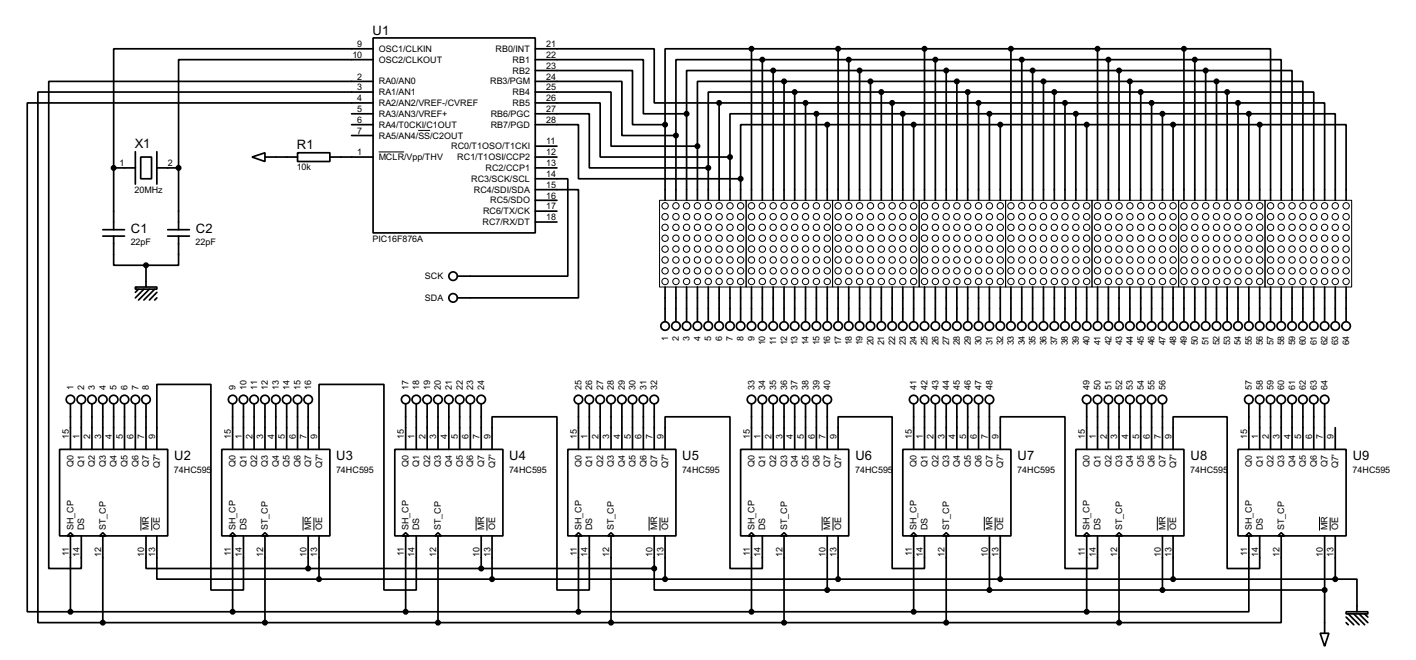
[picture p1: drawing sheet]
<svg xmlns="http://www.w3.org/2000/svg" width="333mm" height="155mm" viewBox="0 0 333 155" stroke-linecap="round" stroke-linejoin="round" font-family="sans-serif">
<defs><g id="words">
<g font-size="3.4">
<text x="87.5" y="8.1">U1</text>
<text x="31.7" y="34.8">X1</text>
<text x="69.8" y="35.1">R1</text>
<text x="30.8" y="54.7">C1</text>
<text x="46" y="54.7">C2</text>
<text x="40.9" y="108">U2</text>
<text x="79" y="108">U3</text>
<text x="119.7" y="108">U4</text>
<text x="160.3" y="108">U5</text>
<text x="201" y="108">U6</text>
<text x="239.1" y="108">U7</text>
<text x="279.7" y="108">U8</text>
<text x="317.8" y="108">U9</text>
</g>
<g font-size="2.4">
<text x="84" y="11.1">9</text>
<text x="128.3" y="11.1">21</text>
<text x="82.8" y="13.6">10</text>
<text x="89" y="12.2">OSC1/CLKIN</text>
<text x="89" y="14.7">OSC2/CLKOUT</text>
<text x="116.4" y="12.2">RB0/INT</text>
<text x="120.4" y="17.3">RB2</text>
<text x="120.4" y="14.7">RB1</text>
<text x="128.3" y="16.2">23</text>
<text x="128.3" y="13.6">22</text>
<text x="84" y="18.7">2</text>
<text x="84" y="21.2">3</text>
<text x="84" y="23.8">4</text>
<text x="89" y="19.8">RA0/AN0</text>
<text x="89" y="22.3">RA1/AN1</text>
<text x="115.1" y="19.8">RB3/PGM</text>
<text x="120.4" y="22.3">RB4</text>
<text x="128.3" y="23.8">26</text>
<text x="128.3" y="21.2">25</text>
<text x="128.3" y="18.7">24</text>
<text x="84" y="28.9">6</text>
<text x="84" y="26.3">5</text>
<text x="89" y="24.9">RA2/AN2/VREF-/CVREF</text>
<text x="89" y="30">RA4/T0CKI/C1OUT</text>
<text x="89" y="27.4">RA3/AN3/VREF+</text>
<text x="115.3" y="30">RB7/PGD</text>
<text x="115.3" y="27.4">RB6/PGC</text>
<text x="120.4" y="24.9">RB5</text>
<text x="128.3" y="28.9">28</text>
<text x="128.3" y="26.3">27</text>
<text x="84" y="31.4">7</text>
<text x="89" y="32.5">RA5/AN4/SS/C2OUT</text>
<text x="106" y="35">RC0/T1OSO/T1CKI</text>
<text x="128.3" y="33.9">11</text>
<text x="28.1" y="39">1</text>
<text x="39.4" y="39">2</text>
<text x="69.7" y="40">10k</text>
<text x="84" y="36.5">1</text>
<text x="89" y="37.6">MCLR/Vpp/THV</text>
<text x="107.4" y="37.6">RC1/T1OSI/CCP2</text>
<text x="114.1" y="40.1">RC2/CCP1</text>
<text x="128.3" y="36.5">12</text>
<text x="128.3" y="39">13</text>
<text x="128.3" y="41.6">14</text>
<text x="31.6" y="45.3">20MHz</text>
<text x="110.7" y="42.7">RC3/SCK/SCL</text>
<text x="111.3" y="45.2">RC4/SDI/SDA</text>
<text x="115.1" y="47.7">RC5/SDO</text>
<text x="128.3" y="46.6">16</text>
<text x="128.3" y="44.1">15</text>
<text x="113.3" y="52.8">RC7/RX/DT</text>
<text x="113.5" y="50.3">RC6/TX/CK</text>
<text x="128.3" y="51.7">18</text>
<text x="128.3" y="49.2">17</text>
<text x="30.7" y="57.6">22pF</text>
<text x="45.9" y="57.6">22pF</text>
<text x="87.5" y="56.8">PIC16F876A</text>
<text x="99.8" y="65.5">SCK</text>
<text x="99.8" y="70.6">SDA</text>
<text x="157" y="79.9" transform="rotate(-90 157 79.9)">1</text>
<text x="159.5" y="79.9" transform="rotate(-90 159.5 79.9)">2</text>
<text x="162" y="79.9" transform="rotate(-90 162 79.9)">3</text>
<text x="164.6" y="79.9" transform="rotate(-90 164.6 79.9)">4</text>
<text x="167.1" y="79.9" transform="rotate(-90 167.1 79.9)">5</text>
<text x="169.7" y="79.9" transform="rotate(-90 169.7 79.9)">6</text>
<text x="172.2" y="79.9" transform="rotate(-90 172.2 79.9)">7</text>
<text x="174.7" y="79.9" transform="rotate(-90 174.7 79.9)">8</text>
<text x="177.3" y="79.9" transform="rotate(-90 177.3 79.9)">9</text>
<text x="179.8" y="81.1" transform="rotate(-90 179.8 81.1)">10</text>
<text x="182.4" y="80.9" transform="rotate(-90 182.4 80.9)">11</text>
<text x="184.9" y="81" transform="rotate(-90 184.9 81)">12</text>
<text x="187.4" y="81.1" transform="rotate(-90 187.4 81.1)">13</text>
<text x="190" y="81.1" transform="rotate(-90 190 81.1)">14</text>
<text x="192.5" y="81.1" transform="rotate(-90 192.5 81.1)">15</text>
<text x="195.1" y="81.1" transform="rotate(-90 195.1 81.1)">16</text>
<text x="197.6" y="81.1" transform="rotate(-90 197.6 81.1)">17</text>
<text x="200.1" y="81.1" transform="rotate(-90 200.1 81.1)">18</text>
<text x="202.7" y="81.1" transform="rotate(-90 202.7 81.1)">19</text>
<text x="205.2" y="81.1" transform="rotate(-90 205.2 81.1)">20</text>
<text x="207.8" y="81.1" transform="rotate(-90 207.8 81.1)">21</text>
<text x="210.3" y="81.1" transform="rotate(-90 210.3 81.1)">22</text>
<text x="212.8" y="81.1" transform="rotate(-90 212.8 81.1)">23</text>
<text x="215.4" y="81.1" transform="rotate(-90 215.4 81.1)">24</text>
<text x="217.9" y="81.1" transform="rotate(-90 217.9 81.1)">25</text>
<text x="220.5" y="81.1" transform="rotate(-90 220.5 81.1)">26</text>
<text x="223" y="81.1" transform="rotate(-90 223 81.1)">27</text>
<text x="225.5" y="81.1" transform="rotate(-90 225.5 81.1)">28</text>
<text x="228.1" y="81.1" transform="rotate(-90 228.1 81.1)">29</text>
<text x="230.6" y="81.1" transform="rotate(-90 230.6 81.1)">30</text>
<text x="233.2" y="81.1" transform="rotate(-90 233.2 81.1)">31</text>
<text x="235.7" y="81.1" transform="rotate(-90 235.7 81.1)">32</text>
<text x="238.2" y="81.1" transform="rotate(-90 238.2 81.1)">33</text>
<text x="240.8" y="81.1" transform="rotate(-90 240.8 81.1)">34</text>
<text x="243.3" y="81.1" transform="rotate(-90 243.3 81.1)">35</text>
<text x="245.9" y="81.1" transform="rotate(-90 245.9 81.1)">36</text>
<text x="248.4" y="81.1" transform="rotate(-90 248.4 81.1)">37</text>
<text x="250.9" y="81.1" transform="rotate(-90 250.9 81.1)">38</text>
<text x="253.5" y="81.1" transform="rotate(-90 253.5 81.1)">39</text>
<text x="256" y="81.1" transform="rotate(-90 256 81.1)">40</text>
<text x="258.6" y="81.1" transform="rotate(-90 258.6 81.1)">41</text>
<text x="261.1" y="81.1" transform="rotate(-90 261.1 81.1)">42</text>
<text x="263.6" y="81.1" transform="rotate(-90 263.6 81.1)">43</text>
<text x="266.2" y="81.1" transform="rotate(-90 266.2 81.1)">44</text>
<text x="268.7" y="81.1" transform="rotate(-90 268.7 81.1)">45</text>
<text x="271.3" y="81" transform="rotate(-90 271.3 81)">46</text>
<text x="273.8" y="81.1" transform="rotate(-90 273.8 81.1)">47</text>
<text x="276.3" y="81.1" transform="rotate(-90 276.3 81.1)">48</text>
<text x="278.9" y="81.1" transform="rotate(-90 278.9 81.1)">49</text>
<text x="281.4" y="81.1" transform="rotate(-90 281.4 81.1)">50</text>
<text x="284" y="81.1" transform="rotate(-90 284 81.1)">51</text>
<text x="286.5" y="81" transform="rotate(-90 286.5 81)">52</text>
<text x="289" y="81.1" transform="rotate(-90 289 81.1)">53</text>
<text x="291.6" y="81.1" transform="rotate(-90 291.6 81.1)">54</text>
<text x="294.1" y="81.1" transform="rotate(-90 294.1 81.1)">55</text>
<text x="296.7" y="81.1" transform="rotate(-90 296.7 81.1)">56</text>
<text x="299.2" y="81" transform="rotate(-90 299.2 81)">57</text>
<text x="301.7" y="81.1" transform="rotate(-90 301.7 81.1)">58</text>
<text x="304.3" y="81.1" transform="rotate(-90 304.3 81.1)">59</text>
<text x="306.8" y="81.1" transform="rotate(-90 306.8 81.1)">60</text>
<text x="309.4" y="81.1" transform="rotate(-90 309.4 81.1)">61</text>
<text x="311.9" y="81" transform="rotate(-90 311.9 81)">62</text>
<text x="314.4" y="81.1" transform="rotate(-90 314.4 81.1)">63</text>
<text x="317" y="81.1" transform="rotate(-90 317 81.1)">64</text>
<text x="17.3" y="91.5" transform="rotate(-90 17.3 91.5)">1</text>
<text x="19.8" y="91.5" transform="rotate(-90 19.8 91.5)">2</text>
<text x="22.3" y="91.5" transform="rotate(-90 22.3 91.5)">3</text>
<text x="24.9" y="91.5" transform="rotate(-90 24.9 91.5)">4</text>
<text x="27.4" y="91.5" transform="rotate(-90 27.4 91.5)">5</text>
<text x="30" y="91.5" transform="rotate(-90 30 91.5)">6</text>
<text x="32.5" y="91.5" transform="rotate(-90 32.5 91.5)">7</text>
<text x="35" y="91.5" transform="rotate(-90 35 91.5)">8</text>
<text x="55.4" y="91.5" transform="rotate(-90 55.4 91.5)">9</text>
<text x="57.9" y="91.5" transform="rotate(-90 57.9 91.5)">10</text>
<text x="60.4" y="91.5" transform="rotate(-90 60.4 91.5)">11</text>
<text x="63" y="91.5" transform="rotate(-90 63 91.5)">12</text>
<text x="65.5" y="91.5" transform="rotate(-90 65.5 91.5)">13</text>
<text x="68.1" y="91.5" transform="rotate(-90 68.1 91.5)">14</text>
<text x="70.6" y="91.5" transform="rotate(-90 70.6 91.5)">15</text>
<text x="73.1" y="91.5" transform="rotate(-90 73.1 91.5)">16</text>
<text x="96" y="91.5" transform="rotate(-90 96 91.5)">17</text>
<text x="98.5" y="91.5" transform="rotate(-90 98.5 91.5)">18</text>
<text x="101.1" y="91.5" transform="rotate(-90 101.1 91.5)">19</text>
<text x="103.6" y="91.4" transform="rotate(-90 103.6 91.4)">20</text>
<text x="106.2" y="91.5" transform="rotate(-90 106.2 91.5)">21</text>
<text x="108.7" y="91.5" transform="rotate(-90 108.7 91.5)">22</text>
<text x="111.2" y="91.5" transform="rotate(-90 111.2 91.5)">23</text>
<text x="113.8" y="91.5" transform="rotate(-90 113.8 91.5)">24</text>
<text x="136.6" y="91.5" transform="rotate(-90 136.6 91.5)">25</text>
<text x="139.2" y="91.4" transform="rotate(-90 139.2 91.4)">26</text>
<text x="141.7" y="91.4" transform="rotate(-90 141.7 91.4)">27</text>
<text x="144.3" y="91.5" transform="rotate(-90 144.3 91.5)">28</text>
<text x="146.8" y="91.5" transform="rotate(-90 146.8 91.5)">29</text>
<text x="149.3" y="91.5" transform="rotate(-90 149.3 91.5)">30</text>
<text x="151.9" y="91.4" transform="rotate(-90 151.9 91.4)">31</text>
<text x="154.4" y="91.4" transform="rotate(-90 154.4 91.4)">32</text>
<text x="177.3" y="91.4" transform="rotate(-90 177.3 91.4)">33</text>
<text x="179.8" y="91.5" transform="rotate(-90 179.8 91.5)">34</text>
<text x="182.4" y="91.5" transform="rotate(-90 182.4 91.5)">35</text>
<text x="184.9" y="91.4" transform="rotate(-90 184.9 91.4)">36</text>
<text x="187.4" y="91.4" transform="rotate(-90 187.4 91.4)">37</text>
<text x="190" y="91.4" transform="rotate(-90 190 91.4)">38</text>
<text x="192.5" y="91.5" transform="rotate(-90 192.5 91.5)">39</text>
<text x="195.1" y="91.5" transform="rotate(-90 195.1 91.5)">40</text>
<text x="215.4" y="91.4" transform="rotate(-90 215.4 91.4)">41</text>
<text x="217.9" y="91.5" transform="rotate(-90 217.9 91.5)">42</text>
<text x="220.5" y="91.5" transform="rotate(-90 220.5 91.5)">43</text>
<text x="223" y="91.4" transform="rotate(-90 223 91.4)">44</text>
<text x="225.5" y="91.4" transform="rotate(-90 225.5 91.4)">45</text>
<text x="228.1" y="91.4" transform="rotate(-90 228.1 91.4)">46</text>
<text x="230.6" y="91.5" transform="rotate(-90 230.6 91.5)">47</text>
<text x="233.2" y="91.5" transform="rotate(-90 233.2 91.5)">48</text>
<text x="256" y="91.5" transform="rotate(-90 256 91.5)">49</text>
<text x="258.6" y="91.5" transform="rotate(-90 258.6 91.5)">50</text>
<text x="261.1" y="91.4" transform="rotate(-90 261.1 91.4)">51</text>
<text x="263.6" y="91.4" transform="rotate(-90 263.6 91.4)">52</text>
<text x="266.2" y="91.4" transform="rotate(-90 266.2 91.4)">53</text>
<text x="268.7" y="91.5" transform="rotate(-90 268.7 91.5)">54</text>
<text x="271.3" y="91.4" transform="rotate(-90 271.3 91.4)">55</text>
<text x="273.8" y="91.4" transform="rotate(-90 273.8 91.4)">56</text>
<text x="294.1" y="91.5" transform="rotate(-90 294.1 91.5)">57</text>
<text x="296.7" y="91.5" transform="rotate(-90 296.7 91.5)">58</text>
<text x="299.2" y="91.4" transform="rotate(-90 299.2 91.4)">59</text>
<text x="301.7" y="91.5" transform="rotate(-90 301.7 91.5)">60</text>
<text x="304.3" y="91.4" transform="rotate(-90 304.3 91.4)">61</text>
<text x="306.8" y="91.5" transform="rotate(-90 306.8 91.5)">62</text>
<text x="309.4" y="91.5" transform="rotate(-90 309.4 91.5)">63</text>
<text x="311.9" y="91.4" transform="rotate(-90 311.9 91.4)">64</text>
<text x="16.2" y="102.9" transform="rotate(-90 16.2 102.9)">15</text>
<text x="18.7" y="102.9" transform="rotate(-90 18.7 102.9)">1</text>
<text x="21.2" y="102.9" transform="rotate(-90 21.2 102.9)">2</text>
<text x="23.8" y="102.9" transform="rotate(-90 23.8 102.9)">3</text>
<text x="26.3" y="102.9" transform="rotate(-90 26.3 102.9)">4</text>
<text x="28.9" y="102.9" transform="rotate(-90 28.9 102.9)">5</text>
<text x="31.4" y="102.9" transform="rotate(-90 31.4 102.9)">6</text>
<text x="33.9" y="102.9" transform="rotate(-90 33.9 102.9)">7</text>
<text x="36.5" y="102.9" transform="rotate(-90 36.5 102.9)">9</text>
<text x="54.3" y="102.9" transform="rotate(-90 54.3 102.9)">15</text>
<text x="56.8" y="102.9" transform="rotate(-90 56.8 102.9)">1</text>
<text x="59.3" y="102.9" transform="rotate(-90 59.3 102.9)">2</text>
<text x="61.9" y="102.9" transform="rotate(-90 61.9 102.9)">3</text>
<text x="64.4" y="102.9" transform="rotate(-90 64.4 102.9)">4</text>
<text x="67" y="102.9" transform="rotate(-90 67 102.9)">5</text>
<text x="69.5" y="102.9" transform="rotate(-90 69.5 102.9)">6</text>
<text x="72" y="102.9" transform="rotate(-90 72 102.9)">7</text>
<text x="74.6" y="102.9" transform="rotate(-90 74.6 102.9)">9</text>
<text x="94.9" y="102.9" transform="rotate(-90 94.9 102.9)">15</text>
<text x="97.4" y="102.9" transform="rotate(-90 97.4 102.9)">1</text>
<text x="100" y="102.9" transform="rotate(-90 100 102.9)">2</text>
<text x="102.5" y="102.9" transform="rotate(-90 102.5 102.9)">3</text>
<text x="105.1" y="102.9" transform="rotate(-90 105.1 102.9)">4</text>
<text x="107.6" y="102.9" transform="rotate(-90 107.6 102.9)">5</text>
<text x="110.1" y="102.9" transform="rotate(-90 110.1 102.9)">6</text>
<text x="112.7" y="102.9" transform="rotate(-90 112.7 102.9)">7</text>
<text x="115.2" y="102.9" transform="rotate(-90 115.2 102.9)">9</text>
<text x="135.5" y="102.9" transform="rotate(-90 135.5 102.9)">15</text>
<text x="138.1" y="102.9" transform="rotate(-90 138.1 102.9)">1</text>
<text x="140.6" y="102.9" transform="rotate(-90 140.6 102.9)">2</text>
<text x="143.2" y="102.9" transform="rotate(-90 143.2 102.9)">3</text>
<text x="145.7" y="102.9" transform="rotate(-90 145.7 102.9)">4</text>
<text x="148.2" y="102.9" transform="rotate(-90 148.2 102.9)">5</text>
<text x="150.8" y="102.9" transform="rotate(-90 150.8 102.9)">6</text>
<text x="153.3" y="102.9" transform="rotate(-90 153.3 102.9)">7</text>
<text x="155.9" y="102.9" transform="rotate(-90 155.9 102.9)">9</text>
<text x="176.2" y="102.9" transform="rotate(-90 176.2 102.9)">15</text>
<text x="178.7" y="102.9" transform="rotate(-90 178.7 102.9)">1</text>
<text x="181.3" y="102.9" transform="rotate(-90 181.3 102.9)">2</text>
<text x="183.8" y="102.9" transform="rotate(-90 183.8 102.9)">3</text>
<text x="186.3" y="102.9" transform="rotate(-90 186.3 102.9)">4</text>
<text x="188.9" y="102.9" transform="rotate(-90 188.9 102.9)">5</text>
<text x="191.4" y="102.9" transform="rotate(-90 191.4 102.9)">6</text>
<text x="194" y="102.9" transform="rotate(-90 194 102.9)">7</text>
<text x="196.5" y="102.9" transform="rotate(-90 196.5 102.9)">9</text>
<text x="214.3" y="102.9" transform="rotate(-90 214.3 102.9)">15</text>
<text x="216.8" y="102.9" transform="rotate(-90 216.8 102.9)">1</text>
<text x="219.4" y="102.9" transform="rotate(-90 219.4 102.9)">2</text>
<text x="221.9" y="102.9" transform="rotate(-90 221.9 102.9)">3</text>
<text x="224.4" y="102.9" transform="rotate(-90 224.4 102.9)">4</text>
<text x="227" y="102.9" transform="rotate(-90 227 102.9)">5</text>
<text x="229.5" y="102.9" transform="rotate(-90 229.5 102.9)">6</text>
<text x="232.1" y="102.9" transform="rotate(-90 232.1 102.9)">7</text>
<text x="234.6" y="102.9" transform="rotate(-90 234.6 102.9)">9</text>
<text x="254.9" y="102.9" transform="rotate(-90 254.9 102.9)">15</text>
<text x="257.5" y="102.9" transform="rotate(-90 257.5 102.9)">1</text>
<text x="260" y="102.9" transform="rotate(-90 260 102.9)">2</text>
<text x="262.5" y="102.9" transform="rotate(-90 262.5 102.9)">3</text>
<text x="265.1" y="102.9" transform="rotate(-90 265.1 102.9)">4</text>
<text x="267.6" y="102.9" transform="rotate(-90 267.6 102.9)">5</text>
<text x="270.2" y="102.9" transform="rotate(-90 270.2 102.9)">6</text>
<text x="272.7" y="102.9" transform="rotate(-90 272.7 102.9)">7</text>
<text x="275.2" y="102.9" transform="rotate(-90 275.2 102.9)">9</text>
<text x="293" y="102.9" transform="rotate(-90 293 102.9)">15</text>
<text x="295.6" y="102.9" transform="rotate(-90 295.6 102.9)">1</text>
<text x="298.1" y="102.9" transform="rotate(-90 298.1 102.9)">2</text>
<text x="300.6" y="102.9" transform="rotate(-90 300.6 102.9)">3</text>
<text x="303.2" y="102.9" transform="rotate(-90 303.2 102.9)">4</text>
<text x="305.7" y="102.9" transform="rotate(-90 305.7 102.9)">5</text>
<text x="308.3" y="102.9" transform="rotate(-90 308.3 102.9)">6</text>
<text x="310.8" y="102.9" transform="rotate(-90 310.8 102.9)">7</text>
<text x="313.3" y="102.9" transform="rotate(-90 313.3 102.9)">9</text>
<text x="17.3" y="109.5" transform="rotate(-90 17.3 109.5)">Q0</text>
<text x="19.8" y="109.5" transform="rotate(-90 19.8 109.5)">Q1</text>
<text x="22.3" y="109.5" transform="rotate(-90 22.3 109.5)">Q2</text>
<text x="24.8" y="109.5" transform="rotate(-90 24.8 109.5)">Q3</text>
<text x="27.4" y="109.5" transform="rotate(-90 27.4 109.5)">Q4</text>
<text x="29.9" y="109.5" transform="rotate(-90 29.9 109.5)">Q5</text>
<text x="32.5" y="109.5" transform="rotate(-90 32.5 109.5)">Q6</text>
<text x="35" y="109.5" transform="rotate(-90 35 109.5)">Q7</text>
<text x="37.6" y="109.9" transform="rotate(-90 37.6 109.9)">Q7'</text>
<text x="40.9" y="111">74HC595</text>
<text x="55.4" y="109.5" transform="rotate(-90 55.4 109.5)">Q0</text>
<text x="57.9" y="109.5" transform="rotate(-90 57.9 109.5)">Q1</text>
<text x="60.4" y="109.5" transform="rotate(-90 60.4 109.5)">Q2</text>
<text x="63" y="109.5" transform="rotate(-90 63 109.5)">Q3</text>
<text x="65.5" y="109.5" transform="rotate(-90 65.5 109.5)">Q4</text>
<text x="68.1" y="109.5" transform="rotate(-90 68.1 109.5)">Q5</text>
<text x="70.6" y="109.5" transform="rotate(-90 70.6 109.5)">Q6</text>
<text x="73.1" y="109.5" transform="rotate(-90 73.1 109.5)">Q7</text>
<text x="75.7" y="109.9" transform="rotate(-90 75.7 109.9)">Q7'</text>
<text x="79" y="111">74HC595</text>
<text x="96" y="109.5" transform="rotate(-90 96 109.5)">Q0</text>
<text x="98.5" y="109.5" transform="rotate(-90 98.5 109.5)">Q1</text>
<text x="101.1" y="109.5" transform="rotate(-90 101.1 109.5)">Q2</text>
<text x="103.6" y="109.5" transform="rotate(-90 103.6 109.5)">Q3</text>
<text x="106.2" y="109.5" transform="rotate(-90 106.2 109.5)">Q4</text>
<text x="108.7" y="109.5" transform="rotate(-90 108.7 109.5)">Q5</text>
<text x="111.2" y="109.5" transform="rotate(-90 111.2 109.5)">Q6</text>
<text x="113.8" y="109.5" transform="rotate(-90 113.8 109.5)">Q7</text>
<text x="116.3" y="109.9" transform="rotate(-90 116.3 109.9)">Q7'</text>
<text x="119.6" y="111">74HC595</text>
<text x="136.6" y="109.5" transform="rotate(-90 136.6 109.5)">Q0</text>
<text x="139.2" y="109.5" transform="rotate(-90 139.2 109.5)">Q1</text>
<text x="141.7" y="109.5" transform="rotate(-90 141.7 109.5)">Q2</text>
<text x="144.3" y="109.5" transform="rotate(-90 144.3 109.5)">Q3</text>
<text x="146.8" y="109.5" transform="rotate(-90 146.8 109.5)">Q4</text>
<text x="149.3" y="109.5" transform="rotate(-90 149.3 109.5)">Q5</text>
<text x="151.9" y="109.5" transform="rotate(-90 151.9 109.5)">Q6</text>
<text x="154.4" y="109.5" transform="rotate(-90 154.4 109.5)">Q7</text>
<text x="157" y="109.9" transform="rotate(-90 157 109.9)">Q7'</text>
<text x="160.3" y="111">74HC595</text>
<text x="177.3" y="109.5" transform="rotate(-90 177.3 109.5)">Q0</text>
<text x="179.8" y="109.5" transform="rotate(-90 179.8 109.5)">Q1</text>
<text x="182.4" y="109.5" transform="rotate(-90 182.4 109.5)">Q2</text>
<text x="184.9" y="109.5" transform="rotate(-90 184.9 109.5)">Q3</text>
<text x="187.4" y="109.5" transform="rotate(-90 187.4 109.5)">Q4</text>
<text x="190" y="109.5" transform="rotate(-90 190 109.5)">Q5</text>
<text x="192.5" y="109.5" transform="rotate(-90 192.5 109.5)">Q6</text>
<text x="195.1" y="109.5" transform="rotate(-90 195.1 109.5)">Q7</text>
<text x="197.6" y="109.9" transform="rotate(-90 197.6 109.9)">Q7'</text>
<text x="200.9" y="111">74HC595</text>
<text x="215.4" y="109.5" transform="rotate(-90 215.4 109.5)">Q0</text>
<text x="217.9" y="109.5" transform="rotate(-90 217.9 109.5)">Q1</text>
<text x="220.5" y="109.5" transform="rotate(-90 220.5 109.5)">Q2</text>
<text x="223" y="109.5" transform="rotate(-90 223 109.5)">Q3</text>
<text x="225.5" y="109.5" transform="rotate(-90 225.5 109.5)">Q4</text>
<text x="228.1" y="109.5" transform="rotate(-90 228.1 109.5)">Q5</text>
<text x="230.6" y="109.5" transform="rotate(-90 230.6 109.5)">Q6</text>
<text x="233.2" y="109.5" transform="rotate(-90 233.2 109.5)">Q7</text>
<text x="235.7" y="109.9" transform="rotate(-90 235.7 109.9)">Q7'</text>
<text x="239" y="111">74HC595</text>
<text x="256" y="109.5" transform="rotate(-90 256 109.5)">Q0</text>
<text x="258.6" y="109.5" transform="rotate(-90 258.6 109.5)">Q1</text>
<text x="261.1" y="109.5" transform="rotate(-90 261.1 109.5)">Q2</text>
<text x="263.6" y="109.5" transform="rotate(-90 263.6 109.5)">Q3</text>
<text x="266.2" y="109.5" transform="rotate(-90 266.2 109.5)">Q4</text>
<text x="268.7" y="109.5" transform="rotate(-90 268.7 109.5)">Q5</text>
<text x="271.3" y="109.5" transform="rotate(-90 271.3 109.5)">Q6</text>
<text x="273.8" y="109.5" transform="rotate(-90 273.8 109.5)">Q7</text>
<text x="276.3" y="109.9" transform="rotate(-90 276.3 109.9)">Q7'</text>
<text x="279.7" y="111">74HC595</text>
<text x="294.1" y="109.5" transform="rotate(-90 294.1 109.5)">Q0</text>
<text x="296.7" y="109.5" transform="rotate(-90 296.7 109.5)">Q1</text>
<text x="299.2" y="109.5" transform="rotate(-90 299.2 109.5)">Q2</text>
<text x="301.7" y="109.5" transform="rotate(-90 301.7 109.5)">Q3</text>
<text x="304.2" y="109.5" transform="rotate(-90 304.2 109.5)">Q4</text>
<text x="306.8" y="109.5" transform="rotate(-90 306.8 109.5)">Q5</text>
<text x="309.4" y="109.5" transform="rotate(-90 309.4 109.5)">Q6</text>
<text x="311.9" y="109.5" transform="rotate(-90 311.9 109.5)">Q7</text>
<text x="314.4" y="109.9" transform="rotate(-90 314.4 109.9)">Q7'</text>
<text x="317.8" y="111">74HC595</text>
<text x="17.2" y="124.5" transform="rotate(-90 17.2 124.5)">SH_CP</text>
<text x="19.8" y="124.5" transform="rotate(-90 19.8 124.5)">DS</text>
<text x="24.9" y="124.5" transform="rotate(-90 24.9 124.5)">ST_CP</text>
<text x="35" y="124.5" transform="rotate(-90 35 124.5)">MR</text>
<text x="37.5" y="124.5" transform="rotate(-90 37.5 124.5)">OE</text>
<text x="55.3" y="124.5" transform="rotate(-90 55.3 124.5)">SH_CP</text>
<text x="57.9" y="124.5" transform="rotate(-90 57.9 124.5)">DS</text>
<text x="63" y="124.5" transform="rotate(-90 63 124.5)">ST_CP</text>
<text x="73.1" y="124.5" transform="rotate(-90 73.1 124.5)">MR</text>
<text x="75.7" y="124.5" transform="rotate(-90 75.7 124.5)">OE</text>
<text x="96" y="124.5" transform="rotate(-90 96 124.5)">SH_CP</text>
<text x="98.5" y="124.5" transform="rotate(-90 98.5 124.5)">DS</text>
<text x="103.6" y="124.5" transform="rotate(-90 103.6 124.5)">ST_CP</text>
<text x="113.8" y="124.5" transform="rotate(-90 113.8 124.5)">MR</text>
<text x="116.3" y="124.5" transform="rotate(-90 116.3 124.5)">OE</text>
<text x="136.6" y="124.5" transform="rotate(-90 136.6 124.5)">SH_CP</text>
<text x="139.2" y="124.5" transform="rotate(-90 139.2 124.5)">DS</text>
<text x="144.3" y="124.5" transform="rotate(-90 144.3 124.5)">ST_CP</text>
<text x="154.4" y="124.5" transform="rotate(-90 154.4 124.5)">MR</text>
<text x="157" y="124.5" transform="rotate(-90 157 124.5)">OE</text>
<text x="177.3" y="124.5" transform="rotate(-90 177.3 124.5)">SH_CP</text>
<text x="179.8" y="124.5" transform="rotate(-90 179.8 124.5)">DS</text>
<text x="184.9" y="124.5" transform="rotate(-90 184.9 124.5)">ST_CP</text>
<text x="195.1" y="124.5" transform="rotate(-90 195.1 124.5)">MR</text>
<text x="197.6" y="124.5" transform="rotate(-90 197.6 124.5)">OE</text>
<text x="215.3" y="124.5" transform="rotate(-90 215.3 124.5)">SH_CP</text>
<text x="217.9" y="124.5" transform="rotate(-90 217.9 124.5)">DS</text>
<text x="223" y="124.5" transform="rotate(-90 223 124.5)">ST_CP</text>
<text x="233.2" y="124.5" transform="rotate(-90 233.2 124.5)">MR</text>
<text x="235.7" y="124.5" transform="rotate(-90 235.7 124.5)">OE</text>
<text x="256" y="124.5" transform="rotate(-90 256 124.5)">SH_CP</text>
<text x="258.6" y="124.5" transform="rotate(-90 258.6 124.5)">DS</text>
<text x="263.6" y="124.5" transform="rotate(-90 263.6 124.5)">ST_CP</text>
<text x="273.8" y="124.5" transform="rotate(-90 273.8 124.5)">MR</text>
<text x="276.3" y="124.5" transform="rotate(-90 276.3 124.5)">OE</text>
<text x="294.1" y="124.5" transform="rotate(-90 294.1 124.5)">SH_CP</text>
<text x="296.7" y="124.5" transform="rotate(-90 296.7 124.5)">DS</text>
<text x="301.7" y="124.5" transform="rotate(-90 301.7 124.5)">ST_CP</text>
<text x="311.9" y="124.5" transform="rotate(-90 311.9 124.5)">MR</text>
<text x="314.4" y="124.5" transform="rotate(-90 314.4 124.5)">OE</text>
<text x="16.1" y="130.5" transform="rotate(-90 16.1 130.5)">11</text>
<text x="18.7" y="130.6" transform="rotate(-90 18.7 130.6)">14</text>
<text x="23.8" y="130.6" transform="rotate(-90 23.8 130.6)">12</text>
<text x="33.9" y="130.6" transform="rotate(-90 33.9 130.6)">10</text>
<text x="36.5" y="130.6" transform="rotate(-90 36.5 130.6)">13</text>
<text x="54.2" y="130.5" transform="rotate(-90 54.2 130.5)">11</text>
<text x="56.8" y="130.6" transform="rotate(-90 56.8 130.6)">14</text>
<text x="61.9" y="130.6" transform="rotate(-90 61.9 130.6)">12</text>
<text x="72" y="130.6" transform="rotate(-90 72 130.6)">10</text>
<text x="74.6" y="130.6" transform="rotate(-90 74.6 130.6)">13</text>
<text x="94.9" y="130.5" transform="rotate(-90 94.9 130.5)">11</text>
<text x="97.4" y="130.6" transform="rotate(-90 97.4 130.6)">14</text>
<text x="102.5" y="130.6" transform="rotate(-90 102.5 130.6)">12</text>
<text x="112.7" y="130.6" transform="rotate(-90 112.7 130.6)">10</text>
<text x="115.2" y="130.6" transform="rotate(-90 115.2 130.6)">13</text>
<text x="135.5" y="130.4" transform="rotate(-90 135.5 130.4)">11</text>
<text x="138.1" y="130.6" transform="rotate(-90 138.1 130.6)">14</text>
<text x="143.2" y="130.6" transform="rotate(-90 143.2 130.6)">12</text>
<text x="153.3" y="130.6" transform="rotate(-90 153.3 130.6)">10</text>
<text x="155.9" y="130.6" transform="rotate(-90 155.9 130.6)">13</text>
<text x="176.2" y="130.5" transform="rotate(-90 176.2 130.5)">11</text>
<text x="178.7" y="130.6" transform="rotate(-90 178.7 130.6)">14</text>
<text x="183.8" y="130.6" transform="rotate(-90 183.8 130.6)">12</text>
<text x="194" y="130.6" transform="rotate(-90 194 130.6)">10</text>
<text x="196.5" y="130.6" transform="rotate(-90 196.5 130.6)">13</text>
<text x="214.3" y="130.5" transform="rotate(-90 214.3 130.5)">11</text>
<text x="216.8" y="130.6" transform="rotate(-90 216.8 130.6)">14</text>
<text x="221.9" y="130.6" transform="rotate(-90 221.9 130.6)">12</text>
<text x="232.1" y="130.6" transform="rotate(-90 232.1 130.6)">10</text>
<text x="234.6" y="130.6" transform="rotate(-90 234.6 130.6)">13</text>
<text x="254.9" y="130.5" transform="rotate(-90 254.9 130.5)">11</text>
<text x="257.5" y="130.6" transform="rotate(-90 257.5 130.6)">14</text>
<text x="262.5" y="130.6" transform="rotate(-90 262.5 130.6)">12</text>
<text x="272.7" y="130.6" transform="rotate(-90 272.7 130.6)">10</text>
<text x="275.2" y="130.6" transform="rotate(-90 275.2 130.6)">13</text>
<text x="293" y="130.5" transform="rotate(-90 293 130.5)">11</text>
<text x="295.6" y="130.6" transform="rotate(-90 295.6 130.6)">14</text>
<text x="300.6" y="130.6" transform="rotate(-90 300.6 130.6)">12</text>
<text x="310.8" y="130.6" transform="rotate(-90 310.8 130.6)">10</text>
<text x="313.3" y="130.6" transform="rotate(-90 313.3 130.6)">13</text>
</g>
</g></defs>
<g fill="none" stroke="#000" stroke-width=".4">
<path d="M87.7 8.9h38.1v45.8h-38.1zM87.7 19.1h-76.2v114.3h7.6v-7.6M87.7 11.5h-61v27.9M87.7 14h-45.7v25.4M125.8 11.5h27.9v12.7h15.3M125.8 14h25.4v12.7h10.1M125.8 16.6h22.8v12.7h7.7M125.8 19.1h20.3v12.7h12.7M176.6 11.5h-20.3v17.8M176.6 11.5v35.5M176.6 11.5h101.6M179.1 14h-20.3v17.8"/>
<path d="M179.1 14v33M179.1 14h101.6M181.7 16.6h-20.4v10.1M181.7 16.6v30.4M181.7 16.6h101.6M184.2 19.1h-20.3v15.2M184.2 19.1v27.9M184.2 19.1h101.6M196.9 11.5v35.5M199.4 14v33M202 16.6v30.4M204.5 19.1v27.9"/>
<path d="M217.2 11.5v35.5M219.8 14v33M222.3 16.6v30.4M224.8 19.1v27.9M237.5 11.5v35.5M240.1 14v33M242.6 16.6v30.4M245.2 19.1v27.9M257.9 11.5v35.5M260.4 14v33M262.9 16.6v30.4M265.5 19.1v27.9"/>
<path d="M278.2 11.5h20.3v35.5M278.2 11.5v35.5M280.7 14h20.3v33M280.7 14v33M283.3 16.6h20.3v30.4M283.3 16.6v30.4M285.8 19.1h20.3v27.9M285.8 19.1v27.9M26.7 39.4v14.5M26.7 39.4h5.1M31.8 35.6v7.6M33.1 36.9h2.5v5.1h-2.5z"/>
<path d="M36.9 39.4h5.1M36.9 35.6v7.6M42 39.4v14.5M59.2 36.9l3.1-1v2zM62.3 36.9h7.6M69.9 35.9h7.6v2h-7.6zM77.5 36.9h10.2M82.6 26.7h5.1M82.6 29.3h5.1M82.6 31.8h5.1M87.7 21.6h-78.8v124.5h15.3M87.7 24.2h-81.3v119.4h10.2"/>
<path d="M125.8 21.6h17.8v12.7h20.3M125.8 24.2h15.2v12.7h30.5M125.8 26.7h12.7v12.7h27.9M125.8 29.3h10.1v12.7h38.1M125.8 36.9h5.1M125.8 39.4h5.1M125.8 34.3h5.1M156.3 29.3v17.7M158.8 31.8v15.2M161.3 26.7v20.3M163.9 34.3v12.7M166.4 39.4v7.6"/>
<path d="M169 24.2h121.9M169 24.2v22.8M171.5 36.9v10.1M186.7 21.6h-20.3v17.8M186.7 21.6v25.4M186.7 21.6h101.6M189.3 24.2v22.8M191.8 26.7h-20.3v10.2M191.8 26.7v20.3M191.8 26.7h101.6M194.4 29.3h-20.4v12.7M194.4 29.3v17.7"/>
<path d="M194.4 29.3h101.6M207.1 21.6v25.4M209.6 24.2v22.8M212.1 26.7v20.3M214.7 29.3v17.7M227.4 21.6v25.4M229.9 24.2v22.8M232.5 26.7v20.3M235 29.3v17.7M247.7 21.6v25.4M250.2 24.2v22.8M252.8 26.7v20.3"/>
<path d="M255.3 29.3v17.7M268 21.6v25.4M270.6 24.2v22.8M273.1 26.7v20.3M275.6 29.3v17.7M288.3 21.6h20.4v25.4M288.3 21.6v25.4M290.9 24.2h20.3v22.8M290.9 24.2v22.8M293.4 26.7h20.3v20.3M293.4 26.7v20.3M296 29.3h20.3v17.7"/>
<path d="M296 29.3v17.7M24.2 55.4h5.1M24.2 53.9h5.1M26.7 55.4v6.9h7.6M39.4 55.4h5.1M39.4 53.9h5.1M42 55.4v6.9h-7.7M125.8 42h7.6v22.8h-25.9M125.8 44.5h10.1v25.4h-28.4M125.8 52.1h5.1M125.8 49.6h5.1M125.8 47h5.1"/>
<path d="M174 42v5M31.8 67.4h5.1v.5h-5.1zM32.6 67.9l-.8 .7M33.8 67.9l-2 2M34.3 62.3v5.1M35.1 67.9l-2.5 2.5M36.4 67.9l-2.6 2.5M36.9 68.6l-1.8 1.8M36.9 69.9l-.5 .5M156.3 67.4v8.1M158.8 67.4v8.1M161.3 67.4v8.1"/>
<path d="M163.9 67.4v8.1M166.4 67.4v8.1M169 67.4v8.1M171.5 67.4v8.1M174 67.4v8.1M176.6 67.4v8.1M179.1 67.4v8.1M181.7 67.4v8.1M184.2 67.4v8.1M186.7 67.4v8.1M189.3 67.4v8.1M191.8 67.4v8.1"/>
<path d="M194.4 67.4v8.1M196.9 67.4v8.1M199.4 67.4v8.1M202 67.4v8.1M204.5 67.4v8.1M207.1 67.4v8.1M209.6 67.4v8.1M212.1 67.4v8.1M214.7 67.4v8.1M217.2 67.4v8.1M219.8 67.4v8.1M222.3 67.4v8.1"/>
<path d="M224.8 67.4v8.1M227.4 67.4v8.1M229.9 67.4v8.1M232.5 67.4v8.1M235 67.4v8.1M237.5 67.4v8.1M240.1 67.4v8.1M242.6 67.4v8.1M245.2 67.4v8.1M247.7 67.4v8.1M250.2 67.4v8.1M252.8 67.4v8.1"/>
<path d="M255.3 67.4v8.1M257.9 67.4v8.1M260.4 67.4v8.1M262.9 67.4v8.1M265.5 67.4v8.1M268 67.4v8.1M270.6 67.4v8.1M273.1 67.4v8.1M275.6 67.4v8.1M278.2 67.4v8.1M280.7 67.4v8.1M283.3 67.4v8.1"/>
<path d="M285.8 67.4v8.1M288.3 67.4v8.1M290.9 67.4v8.1M293.4 67.4v8.1M296 67.4v8.1M298.5 67.4v8.1M301 67.4v8.1M303.6 67.4v8.1M306.1 67.4v8.1M308.7 67.4v8.1M311.2 67.4v8.1M313.7 67.4v8.1"/>
<path d="M316.3 67.4v8.1M16.6 94.8v10.7M19.1 94.8v10.7M21.6 94.8v10.7M24.2 94.8v10.7M26.7 94.8v10.7M29.3 94.8v10.7M31.8 94.8v10.7M34.3 94.8v10.7M54.7 94.8v10.7M57.2 94.8v10.7M59.7 94.8v10.7"/>
<path d="M62.3 94.8v10.7M64.8 94.8v10.7M67.4 94.8v10.7M69.9 94.8v10.7M72.4 94.8v10.7M95.3 94.8v10.7M97.8 94.8v10.7M100.4 94.8v10.7M102.9 94.8v10.7M105.5 94.8v10.7M108 94.8v10.7M110.5 94.8v10.7"/>
<path d="M113.1 94.8v10.7M135.9 94.8v10.7M138.5 94.8v10.7M141 94.8v10.7M143.6 94.8v10.7M146.1 94.8v10.7M148.6 94.8v10.7M151.2 94.8v10.7M153.7 94.8v10.7M176.6 94.8v10.7M179.1 94.8v10.7M181.7 94.8v10.7"/>
<path d="M184.2 94.8v10.7M186.7 94.8v10.7M189.3 94.8v10.7M191.8 94.8v10.7M194.4 94.8v10.7M214.7 94.8v10.7M217.2 94.8v10.7M219.8 94.8v10.7M222.3 94.8v10.7M224.8 94.8v10.7M227.4 94.8v10.7M229.9 94.8v10.7"/>
<path d="M232.5 94.8v10.7M255.3 94.8v10.7M257.9 94.8v10.7M260.4 94.8v10.7M262.9 94.8v10.7M265.5 94.8v10.7M268 94.8v10.7M270.6 94.8v10.7M273.1 94.8v10.7M293.4 94.8v10.7M296 94.8v10.7M298.5 94.8v10.7"/>
<path d="M301 94.8v10.7M303.6 94.8v10.7M306.1 94.8v10.7M308.7 94.8v10.7M311.2 94.8v10.7M14 105.5h25.4v20.3h-25.4zM36.9 105.5v-15.3h12.7v48.3h7.6v-12.7M52.1 105.5h25.4v20.3h-25.4zM75 105.5v-15.3h15.2v48.3h7.6v-12.7M92.8 105.5h25.4v20.3h-25.4zM115.6 105.5v-7.7h15.3v40.7h7.6v-12.7M133.4 105.5h25.4v20.3h-25.4z"/>
<path d="M156.3 105.5v-7.7h15.2v35.6h7.6v-7.6M174 105.5h25.4v20.3h-25.4zM196.9 105.5v-7.7h12.7v35.6h7.6v-7.6M212.1 105.5h25.4v20.3h-25.4zM235 105.5v-7.7h15.2v35.6h7.7v-7.6M252.8 105.5h25.4v20.3h-25.4zM275.6 105.5v-7.7h12.7v35.6h7.7v-7.6M290.9 105.5h25.4v20.3h-25.4zM313.7 100.4v5.1M16.6 125l.7 .8h-1.5zM16.6 125.8v17.8M23.4 125.8l.8-.8 .7 .8z"/>
<path d="M24.2 125.8v20.3M34.3 125.8v7.6h38.1M36.9 125.8v10.1h38.1M54.7 125l.7 .8h-1.5zM54.7 125.8v17.8M62.3 125l.7 .8h-1.5zM62.3 125.8v20.3M72.4 125.8v7.6M72.4 133.4h81.3M75 125.8v10.1M75 135.9h238.7M94.5 125.8l.8-.8 .8 .8z"/>
<path d="M95.3 125.8v17.8M102.2 125.8l.7-.8 .8 .8zM102.9 125.8v20.3M113.1 125.8v7.6M115.6 125.8v10.1M135.2 125.8l.7-.8 .8 .8zM135.9 125.8v17.8M142.8 125.8l.8-.8 .7 .8zM143.6 125.8v20.3M153.7 133.4v5.1h40.7M153.7 125.8v7.6M156.3 125.8v10.1"/>
<path d="M175.8 125.8l.8-.8 .7 .8zM176.6 125.8v17.8M183.4 125.8l.8-.8 .8 .8zM184.2 125.8v20.3M194.4 125.8v12.7M194.4 138.5h116.8M196.9 125.8v10.1M213.9 125.8l.8-.8 .7 .8zM214.7 125.8v17.8M221.5 125.8l.8-.8 .8 .8zM222.3 125.8v20.3M232.5 125.8v12.7"/>
<path d="M235 125.8v10.1M255.3 125l.8 .8h-1.5zM255.3 125.8v17.8M262.2 125.8l.7-.8 .8 .8zM262.9 125.8v20.3M273.1 125.8v12.7M275.6 125.8v10.1M292.7 125.8l.7-.8 .8 .8zM293.4 125.8v17.8h-38.1M300.3 125.8l.7-.8 .8 .8zM301 125.8v20.3h-38.1M311.2 125.8v22.8"/>
<path d="M313.7 135.9h5.1v7.7M313.7 125.8v10.1M16.6 143.6h238.7M24.2 146.1h238.7M310.2 148.6h2l-1 3.1zM316.3 143.6h5.1v.5h-5.1zM316.3 144.8l1.8 1.8M316.3 146.1l.5 .5M316.8 144.1l2.5 2.5M318.1 144.1l2.5 2.5M319.3 144.1l2.1 2M320.6 144.1l.8 .7"/>
<circle cx="106.4" cy="64.8" r="1"/>
<circle cx="106.4" cy="69.9" r="1"/>
<circle cx="156.2" cy="76.5" r="1"/>
<circle cx="158.8" cy="76.5" r="1"/>
<circle cx="161.3" cy="76.5" r="1"/>
<circle cx="163.8" cy="76.5" r="1"/>
<circle cx="166.4" cy="76.5" r="1"/>
<circle cx="168.9" cy="76.5" r="1"/>
<circle cx="171.5" cy="76.5" r="1"/>
<circle cx="174" cy="76.5" r="1"/>
<circle cx="176.5" cy="76.5" r="1"/>
<circle cx="179.1" cy="76.5" r="1"/>
<circle cx="181.6" cy="76.5" r="1"/>
<circle cx="184.2" cy="76.5" r="1"/>
<circle cx="186.7" cy="76.5" r="1"/>
<circle cx="189.2" cy="76.5" r="1"/>
<circle cx="191.8" cy="76.5" r="1"/>
<circle cx="194.3" cy="76.5" r="1"/>
<circle cx="196.9" cy="76.5" r="1"/>
<circle cx="199.4" cy="76.5" r="1"/>
<circle cx="201.9" cy="76.5" r="1"/>
<circle cx="204.5" cy="76.5" r="1"/>
<circle cx="207" cy="76.5" r="1"/>
<circle cx="209.6" cy="76.5" r="1"/>
<circle cx="212.1" cy="76.5" r="1"/>
<circle cx="214.6" cy="76.5" r="1"/>
<circle cx="217.2" cy="76.5" r="1"/>
<circle cx="219.7" cy="76.5" r="1"/>
<circle cx="222.3" cy="76.5" r="1"/>
<circle cx="224.8" cy="76.5" r="1"/>
<circle cx="227.3" cy="76.5" r="1"/>
<circle cx="229.9" cy="76.5" r="1"/>
<circle cx="232.4" cy="76.5" r="1"/>
<circle cx="235" cy="76.5" r="1"/>
<circle cx="237.5" cy="76.5" r="1"/>
<circle cx="240" cy="76.5" r="1"/>
<circle cx="242.6" cy="76.5" r="1"/>
<circle cx="245.1" cy="76.5" r="1"/>
<circle cx="247.7" cy="76.5" r="1"/>
<circle cx="250.2" cy="76.5" r="1"/>
<circle cx="252.7" cy="76.5" r="1"/>
<circle cx="255.3" cy="76.5" r="1"/>
<circle cx="257.8" cy="76.5" r="1"/>
<circle cx="260.4" cy="76.5" r="1"/>
<circle cx="262.9" cy="76.5" r="1"/>
<circle cx="265.4" cy="76.5" r="1"/>
<circle cx="268" cy="76.5" r="1"/>
<circle cx="270.5" cy="76.5" r="1"/>
<circle cx="273.1" cy="76.5" r="1"/>
<circle cx="275.6" cy="76.5" r="1"/>
<circle cx="278.1" cy="76.5" r="1"/>
<circle cx="280.7" cy="76.5" r="1"/>
<circle cx="283.2" cy="76.5" r="1"/>
<circle cx="285.8" cy="76.5" r="1"/>
<circle cx="288.3" cy="76.5" r="1"/>
<circle cx="290.8" cy="76.5" r="1"/>
<circle cx="293.4" cy="76.5" r="1"/>
<circle cx="295.9" cy="76.5" r="1"/>
<circle cx="298.5" cy="76.5" r="1"/>
<circle cx="301" cy="76.5" r="1"/>
<circle cx="303.5" cy="76.5" r="1"/>
<circle cx="306.1" cy="76.5" r="1"/>
<circle cx="308.6" cy="76.5" r="1"/>
<circle cx="311.2" cy="76.5" r="1"/>
<circle cx="313.7" cy="76.5" r="1"/>
<circle cx="316.2" cy="76.5" r="1"/>
<circle cx="16.5" cy="93.8" r="1"/>
<circle cx="19.1" cy="93.8" r="1"/>
<circle cx="21.6" cy="93.8" r="1"/>
<circle cx="24.1" cy="93.8" r="1"/>
<circle cx="26.7" cy="93.8" r="1"/>
<circle cx="29.2" cy="93.8" r="1"/>
<circle cx="31.8" cy="93.8" r="1"/>
<circle cx="34.3" cy="93.8" r="1"/>
<circle cx="54.6" cy="93.8" r="1"/>
<circle cx="57.2" cy="93.8" r="1"/>
<circle cx="59.7" cy="93.8" r="1"/>
<circle cx="62.2" cy="93.8" r="1"/>
<circle cx="64.8" cy="93.8" r="1"/>
<circle cx="67.3" cy="93.8" r="1"/>
<circle cx="69.9" cy="93.8" r="1"/>
<circle cx="72.4" cy="93.8" r="1"/>
<circle cx="95.3" cy="93.8" r="1"/>
<circle cx="97.8" cy="93.8" r="1"/>
<circle cx="100.3" cy="93.8" r="1"/>
<circle cx="102.9" cy="93.8" r="1"/>
<circle cx="105.4" cy="93.8" r="1"/>
<circle cx="108" cy="93.8" r="1"/>
<circle cx="110.5" cy="93.8" r="1"/>
<circle cx="113" cy="93.8" r="1"/>
<circle cx="135.9" cy="93.8" r="1"/>
<circle cx="138.4" cy="93.8" r="1"/>
<circle cx="141" cy="93.8" r="1"/>
<circle cx="143.5" cy="93.8" r="1"/>
<circle cx="146.1" cy="93.8" r="1"/>
<circle cx="148.6" cy="93.8" r="1"/>
<circle cx="151.1" cy="93.8" r="1"/>
<circle cx="153.7" cy="93.8" r="1"/>
<circle cx="176.5" cy="93.8" r="1"/>
<circle cx="179.1" cy="93.8" r="1"/>
<circle cx="181.6" cy="93.8" r="1"/>
<circle cx="184.2" cy="93.8" r="1"/>
<circle cx="186.7" cy="93.8" r="1"/>
<circle cx="189.2" cy="93.8" r="1"/>
<circle cx="191.8" cy="93.8" r="1"/>
<circle cx="194.3" cy="93.8" r="1"/>
<circle cx="214.6" cy="93.8" r="1"/>
<circle cx="217.2" cy="93.8" r="1"/>
<circle cx="219.7" cy="93.8" r="1"/>
<circle cx="222.3" cy="93.8" r="1"/>
<circle cx="224.8" cy="93.8" r="1"/>
<circle cx="227.3" cy="93.8" r="1"/>
<circle cx="229.9" cy="93.8" r="1"/>
<circle cx="232.4" cy="93.8" r="1"/>
<circle cx="255.3" cy="93.8" r="1"/>
<circle cx="257.8" cy="93.8" r="1"/>
<circle cx="260.4" cy="93.8" r="1"/>
<circle cx="262.9" cy="93.8" r="1"/>
<circle cx="265.4" cy="93.8" r="1"/>
<circle cx="268" cy="93.8" r="1"/>
<circle cx="270.5" cy="93.8" r="1"/>
<circle cx="273.1" cy="93.8" r="1"/>
<circle cx="293.4" cy="93.8" r="1"/>
<circle cx="295.9" cy="93.8" r="1"/>
<circle cx="298.5" cy="93.8" r="1"/>
<circle cx="301" cy="93.8" r="1"/>
<circle cx="303.5" cy="93.8" r="1"/>
<circle cx="306.1" cy="93.8" r="1"/>
<circle cx="308.6" cy="93.8" r="1"/>
<circle cx="311.2" cy="93.8" r="1"/>
</g>
<g fill="none" stroke="#000" stroke-width=".23">
<path d="M89 35.7h6M98.3 30.6h2.8M155 47h20.3v20.4h-20.3zM175.3 47h20.3v20.4h-20.3zM195.6 47h20.4v20.4h-20.4zM216 47h20.3v20.4h-20.3zM236.3 47h20.3v20.4h-20.3zM256.6 47h20.3v20.4h-20.3zM276.9 47h20.3v20.4h-20.3zM297.2 47h20.4v20.4h-20.4zM33.1 121.3v3.2M35.7 121.5v3"/>
<path d="M71.2 121.3v3.2M73.8 121.5v3M111.9 121.3v3.2M114.4 121.5v3M152.5 121.3v3.2M155.1 121.4v3.1M193.2 121.3v3.2M195.7 121.5v3M231.3 121.3v3.2M233.8 121.5v3M271.9 121.3v3.2M274.4 121.5v3"/>
<path d="M310 121.3v3.2M312.5 121.5v3"/>
<circle cx="156.2" cy="55.9" r=".75"/>
<circle cx="156.2" cy="58.5" r=".75"/>
<circle cx="156.2" cy="53.4" r=".75"/>
<circle cx="156.2" cy="50.9" r=".75"/>
<circle cx="156.2" cy="48.3" r=".75"/>
<circle cx="158.8" cy="53.4" r=".75"/>
<circle cx="158.8" cy="55.9" r=".75"/>
<circle cx="158.8" cy="50.9" r=".75"/>
<circle cx="158.8" cy="58.5" r=".75"/>
<circle cx="158.8" cy="48.3" r=".75"/>
<circle cx="161.3" cy="53.4" r=".75"/>
<circle cx="161.3" cy="55.9" r=".75"/>
<circle cx="161.3" cy="50.9" r=".75"/>
<circle cx="161.3" cy="58.5" r=".75"/>
<circle cx="161.3" cy="48.3" r=".75"/>
<circle cx="163.8" cy="50.9" r=".75"/>
<circle cx="163.8" cy="53.4" r=".75"/>
<circle cx="163.8" cy="55.9" r=".75"/>
<circle cx="163.8" cy="58.5" r=".75"/>
<circle cx="163.8" cy="48.3" r=".75"/>
<circle cx="166.4" cy="58.5" r=".75"/>
<circle cx="166.4" cy="53.4" r=".75"/>
<circle cx="166.4" cy="50.9" r=".75"/>
<circle cx="166.4" cy="55.9" r=".75"/>
<circle cx="166.4" cy="48.3" r=".75"/>
<circle cx="168.9" cy="50.9" r=".75"/>
<circle cx="168.9" cy="58.5" r=".75"/>
<circle cx="168.9" cy="53.4" r=".75"/>
<circle cx="168.9" cy="55.9" r=".75"/>
<circle cx="168.9" cy="48.3" r=".75"/>
<circle cx="171.5" cy="55.9" r=".75"/>
<circle cx="171.5" cy="58.5" r=".75"/>
<circle cx="171.5" cy="53.4" r=".75"/>
<circle cx="171.5" cy="50.9" r=".75"/>
<circle cx="171.5" cy="48.3" r=".75"/>
<circle cx="174" cy="55.9" r=".75"/>
<circle cx="174" cy="58.5" r=".75"/>
<circle cx="174" cy="53.4" r=".75"/>
<circle cx="174" cy="50.9" r=".75"/>
<circle cx="174" cy="48.3" r=".75"/>
<circle cx="176.5" cy="50.9" r=".75"/>
<circle cx="176.5" cy="53.4" r=".75"/>
<circle cx="176.5" cy="58.5" r=".75"/>
<circle cx="176.5" cy="55.9" r=".75"/>
<circle cx="176.5" cy="48.3" r=".75"/>
<circle cx="179.1" cy="58.5" r=".75"/>
<circle cx="179.1" cy="55.9" r=".75"/>
<circle cx="179.1" cy="53.4" r=".75"/>
<circle cx="179.1" cy="50.9" r=".75"/>
<circle cx="179.1" cy="48.3" r=".75"/>
<circle cx="181.6" cy="53.4" r=".75"/>
<circle cx="181.6" cy="50.9" r=".75"/>
<circle cx="181.6" cy="58.5" r=".75"/>
<circle cx="181.6" cy="55.9" r=".75"/>
<circle cx="181.6" cy="48.3" r=".75"/>
<circle cx="184.2" cy="50.9" r=".75"/>
<circle cx="184.2" cy="53.4" r=".75"/>
<circle cx="184.2" cy="58.5" r=".75"/>
<circle cx="184.2" cy="55.9" r=".75"/>
<circle cx="184.2" cy="48.3" r=".75"/>
<circle cx="186.7" cy="58.5" r=".75"/>
<circle cx="186.7" cy="53.4" r=".75"/>
<circle cx="186.7" cy="55.9" r=".75"/>
<circle cx="186.7" cy="50.9" r=".75"/>
<circle cx="186.7" cy="48.3" r=".75"/>
<circle cx="189.2" cy="53.4" r=".75"/>
<circle cx="189.2" cy="58.5" r=".75"/>
<circle cx="189.2" cy="50.9" r=".75"/>
<circle cx="189.2" cy="55.9" r=".75"/>
<circle cx="189.2" cy="48.3" r=".75"/>
<circle cx="191.8" cy="50.9" r=".75"/>
<circle cx="191.8" cy="53.4" r=".75"/>
<circle cx="191.8" cy="55.9" r=".75"/>
<circle cx="191.8" cy="58.5" r=".75"/>
<circle cx="191.8" cy="48.3" r=".75"/>
<circle cx="194.3" cy="58.5" r=".75"/>
<circle cx="194.3" cy="55.9" r=".75"/>
<circle cx="194.3" cy="53.4" r=".75"/>
<circle cx="194.3" cy="50.9" r=".75"/>
<circle cx="194.3" cy="48.3" r=".75"/>
<circle cx="196.9" cy="58.5" r=".75"/>
<circle cx="196.9" cy="53.4" r=".75"/>
<circle cx="196.9" cy="55.9" r=".75"/>
<circle cx="196.9" cy="50.9" r=".75"/>
<circle cx="196.9" cy="48.3" r=".75"/>
<circle cx="199.4" cy="58.5" r=".75"/>
<circle cx="199.4" cy="50.9" r=".75"/>
<circle cx="199.4" cy="53.4" r=".75"/>
<circle cx="199.4" cy="55.9" r=".75"/>
<circle cx="199.4" cy="48.3" r=".75"/>
<circle cx="201.9" cy="58.5" r=".75"/>
<circle cx="201.9" cy="50.9" r=".75"/>
<circle cx="201.9" cy="53.4" r=".75"/>
<circle cx="201.9" cy="55.9" r=".75"/>
<circle cx="201.9" cy="48.3" r=".75"/>
<circle cx="204.5" cy="50.9" r=".75"/>
<circle cx="204.5" cy="53.4" r=".75"/>
<circle cx="204.5" cy="58.5" r=".75"/>
<circle cx="204.5" cy="55.9" r=".75"/>
<circle cx="204.5" cy="48.3" r=".75"/>
<circle cx="207" cy="53.4" r=".75"/>
<circle cx="207" cy="58.5" r=".75"/>
<circle cx="207" cy="55.9" r=".75"/>
<circle cx="207" cy="50.9" r=".75"/>
<circle cx="207" cy="48.3" r=".75"/>
<circle cx="209.6" cy="53.4" r=".75"/>
<circle cx="209.6" cy="55.9" r=".75"/>
<circle cx="209.6" cy="58.5" r=".75"/>
<circle cx="209.6" cy="50.9" r=".75"/>
<circle cx="209.6" cy="48.3" r=".75"/>
<circle cx="212.1" cy="50.9" r=".75"/>
<circle cx="212.1" cy="58.5" r=".75"/>
<circle cx="212.1" cy="55.9" r=".75"/>
<circle cx="212.1" cy="53.4" r=".75"/>
<circle cx="212.1" cy="48.3" r=".75"/>
<circle cx="214.6" cy="58.5" r=".75"/>
<circle cx="214.6" cy="50.9" r=".75"/>
<circle cx="214.6" cy="53.4" r=".75"/>
<circle cx="214.6" cy="55.9" r=".75"/>
<circle cx="214.6" cy="48.3" r=".75"/>
<circle cx="217.2" cy="58.5" r=".75"/>
<circle cx="217.2" cy="53.4" r=".75"/>
<circle cx="217.2" cy="50.9" r=".75"/>
<circle cx="217.2" cy="55.9" r=".75"/>
<circle cx="217.2" cy="48.3" r=".75"/>
<circle cx="219.7" cy="58.5" r=".75"/>
<circle cx="219.7" cy="53.4" r=".75"/>
<circle cx="219.7" cy="55.9" r=".75"/>
<circle cx="219.7" cy="50.9" r=".75"/>
<circle cx="219.7" cy="48.3" r=".75"/>
<circle cx="222.3" cy="53.4" r=".75"/>
<circle cx="222.3" cy="55.9" r=".75"/>
<circle cx="222.3" cy="50.9" r=".75"/>
<circle cx="222.3" cy="58.5" r=".75"/>
<circle cx="222.3" cy="48.3" r=".75"/>
<circle cx="224.8" cy="50.9" r=".75"/>
<circle cx="224.8" cy="53.4" r=".75"/>
<circle cx="224.8" cy="58.5" r=".75"/>
<circle cx="224.8" cy="55.9" r=".75"/>
<circle cx="224.8" cy="48.3" r=".75"/>
<circle cx="227.3" cy="53.4" r=".75"/>
<circle cx="227.3" cy="50.9" r=".75"/>
<circle cx="227.3" cy="58.5" r=".75"/>
<circle cx="227.3" cy="55.9" r=".75"/>
<circle cx="227.3" cy="48.3" r=".75"/>
<circle cx="229.9" cy="53.4" r=".75"/>
<circle cx="229.9" cy="55.9" r=".75"/>
<circle cx="229.9" cy="58.5" r=".75"/>
<circle cx="229.9" cy="50.9" r=".75"/>
<circle cx="229.9" cy="48.3" r=".75"/>
<circle cx="232.4" cy="53.4" r=".75"/>
<circle cx="232.4" cy="58.5" r=".75"/>
<circle cx="232.4" cy="50.9" r=".75"/>
<circle cx="232.4" cy="55.9" r=".75"/>
<circle cx="232.4" cy="48.3" r=".75"/>
<circle cx="235" cy="50.9" r=".75"/>
<circle cx="235" cy="58.5" r=".75"/>
<circle cx="235" cy="53.4" r=".75"/>
<circle cx="235" cy="55.9" r=".75"/>
<circle cx="235" cy="48.3" r=".75"/>
<circle cx="237.5" cy="58.5" r=".75"/>
<circle cx="237.5" cy="50.9" r=".75"/>
<circle cx="237.5" cy="53.4" r=".75"/>
<circle cx="237.5" cy="55.9" r=".75"/>
<circle cx="237.5" cy="48.3" r=".75"/>
<circle cx="240" cy="50.9" r=".75"/>
<circle cx="240" cy="53.4" r=".75"/>
<circle cx="240" cy="58.5" r=".75"/>
<circle cx="240" cy="55.9" r=".75"/>
<circle cx="240" cy="48.3" r=".75"/>
<circle cx="242.6" cy="58.5" r=".75"/>
<circle cx="242.6" cy="50.9" r=".75"/>
<circle cx="242.6" cy="55.9" r=".75"/>
<circle cx="242.6" cy="53.4" r=".75"/>
<circle cx="242.6" cy="48.3" r=".75"/>
<circle cx="245.1" cy="53.4" r=".75"/>
<circle cx="245.1" cy="50.9" r=".75"/>
<circle cx="245.1" cy="58.5" r=".75"/>
<circle cx="245.1" cy="55.9" r=".75"/>
<circle cx="245.1" cy="48.3" r=".75"/>
<circle cx="247.7" cy="50.9" r=".75"/>
<circle cx="247.7" cy="53.4" r=".75"/>
<circle cx="247.7" cy="58.5" r=".75"/>
<circle cx="247.7" cy="55.9" r=".75"/>
<circle cx="247.7" cy="48.3" r=".75"/>
<circle cx="250.2" cy="58.5" r=".75"/>
<circle cx="250.2" cy="50.9" r=".75"/>
<circle cx="250.2" cy="53.4" r=".75"/>
<circle cx="250.2" cy="55.9" r=".75"/>
<circle cx="250.2" cy="48.3" r=".75"/>
<circle cx="252.7" cy="50.9" r=".75"/>
<circle cx="252.7" cy="55.9" r=".75"/>
<circle cx="252.7" cy="58.5" r=".75"/>
<circle cx="252.7" cy="53.4" r=".75"/>
<circle cx="252.7" cy="48.3" r=".75"/>
<circle cx="255.3" cy="58.5" r=".75"/>
<circle cx="255.3" cy="55.9" r=".75"/>
<circle cx="255.3" cy="50.9" r=".75"/>
<circle cx="255.3" cy="53.4" r=".75"/>
<circle cx="255.3" cy="48.3" r=".75"/>
<circle cx="257.8" cy="58.5" r=".75"/>
<circle cx="257.8" cy="55.9" r=".75"/>
<circle cx="257.8" cy="53.4" r=".75"/>
<circle cx="257.8" cy="50.9" r=".75"/>
<circle cx="257.8" cy="48.3" r=".75"/>
<circle cx="260.4" cy="55.9" r=".75"/>
<circle cx="260.4" cy="58.5" r=".75"/>
<circle cx="260.4" cy="53.4" r=".75"/>
<circle cx="260.4" cy="50.9" r=".75"/>
<circle cx="260.4" cy="48.3" r=".75"/>
<circle cx="262.9" cy="55.9" r=".75"/>
<circle cx="262.9" cy="53.4" r=".75"/>
<circle cx="262.9" cy="50.9" r=".75"/>
<circle cx="262.9" cy="58.5" r=".75"/>
<circle cx="262.9" cy="48.3" r=".75"/>
<circle cx="265.4" cy="50.9" r=".75"/>
<circle cx="265.4" cy="55.9" r=".75"/>
<circle cx="265.4" cy="58.5" r=".75"/>
<circle cx="265.4" cy="53.4" r=".75"/>
<circle cx="265.4" cy="48.3" r=".75"/>
<circle cx="268" cy="55.9" r=".75"/>
<circle cx="268" cy="58.5" r=".75"/>
<circle cx="268" cy="53.4" r=".75"/>
<circle cx="268" cy="50.9" r=".75"/>
<circle cx="268" cy="48.3" r=".75"/>
<circle cx="270.5" cy="55.9" r=".75"/>
<circle cx="270.5" cy="50.9" r=".75"/>
<circle cx="270.5" cy="58.5" r=".75"/>
<circle cx="270.5" cy="53.4" r=".75"/>
<circle cx="270.5" cy="48.3" r=".75"/>
<circle cx="273.1" cy="55.9" r=".75"/>
<circle cx="273.1" cy="50.9" r=".75"/>
<circle cx="273.1" cy="53.4" r=".75"/>
<circle cx="273.1" cy="58.5" r=".75"/>
<circle cx="273.1" cy="48.3" r=".75"/>
<circle cx="275.6" cy="55.9" r=".75"/>
<circle cx="275.6" cy="53.4" r=".75"/>
<circle cx="275.6" cy="58.5" r=".75"/>
<circle cx="275.6" cy="50.9" r=".75"/>
<circle cx="275.6" cy="48.3" r=".75"/>
<circle cx="278.1" cy="50.9" r=".75"/>
<circle cx="278.1" cy="58.5" r=".75"/>
<circle cx="278.1" cy="55.9" r=".75"/>
<circle cx="278.1" cy="53.4" r=".75"/>
<circle cx="278.1" cy="48.3" r=".75"/>
<circle cx="280.7" cy="50.9" r=".75"/>
<circle cx="280.7" cy="58.5" r=".75"/>
<circle cx="280.7" cy="55.9" r=".75"/>
<circle cx="280.7" cy="53.4" r=".75"/>
<circle cx="280.7" cy="48.3" r=".75"/>
<circle cx="283.2" cy="58.5" r=".75"/>
<circle cx="283.2" cy="55.9" r=".75"/>
<circle cx="283.2" cy="53.4" r=".75"/>
<circle cx="283.2" cy="50.9" r=".75"/>
<circle cx="283.2" cy="48.3" r=".75"/>
<circle cx="285.8" cy="50.9" r=".75"/>
<circle cx="285.8" cy="55.9" r=".75"/>
<circle cx="285.8" cy="53.4" r=".75"/>
<circle cx="285.8" cy="58.5" r=".75"/>
<circle cx="285.8" cy="48.3" r=".75"/>
<circle cx="288.3" cy="58.5" r=".75"/>
<circle cx="288.3" cy="55.9" r=".75"/>
<circle cx="288.3" cy="53.4" r=".75"/>
<circle cx="288.3" cy="50.9" r=".75"/>
<circle cx="288.3" cy="48.3" r=".75"/>
<circle cx="290.8" cy="50.9" r=".75"/>
<circle cx="290.8" cy="58.5" r=".75"/>
<circle cx="290.8" cy="55.9" r=".75"/>
<circle cx="290.8" cy="53.4" r=".75"/>
<circle cx="290.8" cy="48.3" r=".75"/>
<circle cx="293.4" cy="58.5" r=".75"/>
<circle cx="293.4" cy="55.9" r=".75"/>
<circle cx="293.4" cy="53.4" r=".75"/>
<circle cx="293.4" cy="50.9" r=".75"/>
<circle cx="293.4" cy="48.3" r=".75"/>
<circle cx="295.9" cy="55.9" r=".75"/>
<circle cx="295.9" cy="58.5" r=".75"/>
<circle cx="295.9" cy="53.4" r=".75"/>
<circle cx="295.9" cy="50.9" r=".75"/>
<circle cx="295.9" cy="48.3" r=".75"/>
<circle cx="298.5" cy="50.9" r=".75"/>
<circle cx="298.5" cy="55.9" r=".75"/>
<circle cx="298.5" cy="53.4" r=".75"/>
<circle cx="298.5" cy="58.5" r=".75"/>
<circle cx="298.5" cy="48.3" r=".75"/>
<circle cx="301" cy="55.9" r=".75"/>
<circle cx="301" cy="53.4" r=".75"/>
<circle cx="301" cy="58.5" r=".75"/>
<circle cx="301" cy="50.9" r=".75"/>
<circle cx="301" cy="48.3" r=".75"/>
<circle cx="303.5" cy="58.5" r=".75"/>
<circle cx="303.5" cy="55.9" r=".75"/>
<circle cx="303.5" cy="50.9" r=".75"/>
<circle cx="303.5" cy="53.4" r=".75"/>
<circle cx="303.5" cy="48.3" r=".75"/>
<circle cx="306.1" cy="55.9" r=".75"/>
<circle cx="306.1" cy="58.5" r=".75"/>
<circle cx="306.1" cy="53.4" r=".75"/>
<circle cx="306.1" cy="50.9" r=".75"/>
<circle cx="306.1" cy="48.3" r=".75"/>
<circle cx="308.6" cy="55.9" r=".75"/>
<circle cx="308.6" cy="58.5" r=".75"/>
<circle cx="308.6" cy="53.4" r=".75"/>
<circle cx="308.6" cy="50.9" r=".75"/>
<circle cx="308.6" cy="48.3" r=".75"/>
<circle cx="311.2" cy="58.5" r=".75"/>
<circle cx="311.2" cy="55.9" r=".75"/>
<circle cx="311.2" cy="53.4" r=".75"/>
<circle cx="311.2" cy="50.9" r=".75"/>
<circle cx="311.2" cy="48.3" r=".75"/>
<circle cx="313.7" cy="55.9" r=".75"/>
<circle cx="313.7" cy="53.4" r=".75"/>
<circle cx="313.7" cy="50.9" r=".75"/>
<circle cx="313.7" cy="58.5" r=".75"/>
<circle cx="313.7" cy="48.3" r=".75"/>
<circle cx="316.2" cy="58.5" r=".75"/>
<circle cx="316.2" cy="53.4" r=".75"/>
<circle cx="316.2" cy="50.9" r=".75"/>
<circle cx="316.2" cy="55.9" r=".75"/>
<circle cx="316.2" cy="48.3" r=".75"/>
<circle cx="156.2" cy="66.1" r=".75"/>
<circle cx="156.2" cy="63.6" r=".75"/>
<circle cx="156.2" cy="61" r=".75"/>
<circle cx="158.8" cy="63.6" r=".75"/>
<circle cx="158.8" cy="66.1" r=".75"/>
<circle cx="158.8" cy="61" r=".75"/>
<circle cx="161.3" cy="66.1" r=".75"/>
<circle cx="161.3" cy="61" r=".75"/>
<circle cx="161.3" cy="63.6" r=".75"/>
<circle cx="163.8" cy="61" r=".75"/>
<circle cx="163.8" cy="63.6" r=".75"/>
<circle cx="163.8" cy="66.1" r=".75"/>
<circle cx="166.4" cy="63.6" r=".75"/>
<circle cx="166.4" cy="61" r=".75"/>
<circle cx="166.4" cy="66.1" r=".75"/>
<circle cx="168.9" cy="63.6" r=".75"/>
<circle cx="168.9" cy="66.1" r=".75"/>
<circle cx="168.9" cy="61" r=".75"/>
<circle cx="171.5" cy="63.6" r=".75"/>
<circle cx="171.5" cy="61" r=".75"/>
<circle cx="171.5" cy="66.1" r=".75"/>
<circle cx="174" cy="66.1" r=".75"/>
<circle cx="174" cy="63.6" r=".75"/>
<circle cx="174" cy="61" r=".75"/>
<circle cx="176.5" cy="61" r=".75"/>
<circle cx="176.5" cy="66.1" r=".75"/>
<circle cx="176.5" cy="63.6" r=".75"/>
<circle cx="179.1" cy="66.1" r=".75"/>
<circle cx="179.1" cy="63.6" r=".75"/>
<circle cx="179.1" cy="61" r=".75"/>
<circle cx="181.6" cy="61" r=".75"/>
<circle cx="181.6" cy="66.1" r=".75"/>
<circle cx="181.6" cy="63.6" r=".75"/>
<circle cx="184.2" cy="61" r=".75"/>
<circle cx="184.2" cy="63.6" r=".75"/>
<circle cx="184.2" cy="66.1" r=".75"/>
<circle cx="186.7" cy="66.1" r=".75"/>
<circle cx="186.7" cy="61" r=".75"/>
<circle cx="186.7" cy="63.6" r=".75"/>
<circle cx="189.2" cy="61" r=".75"/>
<circle cx="189.2" cy="66.1" r=".75"/>
<circle cx="189.2" cy="63.6" r=".75"/>
<circle cx="191.8" cy="61" r=".75"/>
<circle cx="191.8" cy="63.6" r=".75"/>
<circle cx="191.8" cy="66.1" r=".75"/>
<circle cx="194.3" cy="61" r=".75"/>
<circle cx="194.3" cy="63.6" r=".75"/>
<circle cx="194.3" cy="66.1" r=".75"/>
<circle cx="196.9" cy="61" r=".75"/>
<circle cx="196.9" cy="66.1" r=".75"/>
<circle cx="196.9" cy="63.6" r=".75"/>
<circle cx="199.4" cy="61" r=".75"/>
<circle cx="199.4" cy="63.6" r=".75"/>
<circle cx="199.4" cy="66.1" r=".75"/>
<circle cx="201.9" cy="61" r=".75"/>
<circle cx="201.9" cy="63.6" r=".75"/>
<circle cx="201.9" cy="66.1" r=".75"/>
<circle cx="204.5" cy="61" r=".75"/>
<circle cx="204.5" cy="66.1" r=".75"/>
<circle cx="204.5" cy="63.6" r=".75"/>
<circle cx="207" cy="63.6" r=".75"/>
<circle cx="207" cy="61" r=".75"/>
<circle cx="207" cy="66.1" r=".75"/>
<circle cx="209.6" cy="66.1" r=".75"/>
<circle cx="209.6" cy="61" r=".75"/>
<circle cx="209.6" cy="63.6" r=".75"/>
<circle cx="212.1" cy="63.6" r=".75"/>
<circle cx="212.1" cy="61" r=".75"/>
<circle cx="212.1" cy="66.1" r=".75"/>
<circle cx="214.6" cy="61" r=".75"/>
<circle cx="214.6" cy="63.6" r=".75"/>
<circle cx="214.6" cy="66.1" r=".75"/>
<circle cx="217.2" cy="61" r=".75"/>
<circle cx="217.2" cy="66.1" r=".75"/>
<circle cx="217.2" cy="63.6" r=".75"/>
<circle cx="219.7" cy="66.1" r=".75"/>
<circle cx="219.7" cy="63.6" r=".75"/>
<circle cx="219.7" cy="61" r=".75"/>
<circle cx="222.3" cy="66.1" r=".75"/>
<circle cx="222.3" cy="61" r=".75"/>
<circle cx="222.3" cy="63.6" r=".75"/>
<circle cx="224.8" cy="61" r=".75"/>
<circle cx="224.8" cy="66.1" r=".75"/>
<circle cx="224.8" cy="63.6" r=".75"/>
<circle cx="227.3" cy="61" r=".75"/>
<circle cx="227.3" cy="66.1" r=".75"/>
<circle cx="227.3" cy="63.6" r=".75"/>
<circle cx="229.9" cy="63.6" r=".75"/>
<circle cx="229.9" cy="66.1" r=".75"/>
<circle cx="229.9" cy="61" r=".75"/>
<circle cx="232.4" cy="66.1" r=".75"/>
<circle cx="232.4" cy="61" r=".75"/>
<circle cx="232.4" cy="63.6" r=".75"/>
<circle cx="235" cy="66.1" r=".75"/>
<circle cx="235" cy="61" r=".75"/>
<circle cx="235" cy="63.6" r=".75"/>
<circle cx="237.5" cy="61" r=".75"/>
<circle cx="237.5" cy="63.6" r=".75"/>
<circle cx="237.5" cy="66.1" r=".75"/>
<circle cx="240" cy="61" r=".75"/>
<circle cx="240" cy="63.6" r=".75"/>
<circle cx="240" cy="66.1" r=".75"/>
<circle cx="242.6" cy="61" r=".75"/>
<circle cx="242.6" cy="66.1" r=".75"/>
<circle cx="242.6" cy="63.6" r=".75"/>
<circle cx="245.1" cy="66.1" r=".75"/>
<circle cx="245.1" cy="61" r=".75"/>
<circle cx="245.1" cy="63.6" r=".75"/>
<circle cx="247.7" cy="63.6" r=".75"/>
<circle cx="247.7" cy="61" r=".75"/>
<circle cx="247.7" cy="66.1" r=".75"/>
<circle cx="250.2" cy="63.6" r=".75"/>
<circle cx="250.2" cy="61" r=".75"/>
<circle cx="250.2" cy="66.1" r=".75"/>
<circle cx="252.7" cy="61" r=".75"/>
<circle cx="252.7" cy="63.6" r=".75"/>
<circle cx="252.7" cy="66.1" r=".75"/>
<circle cx="255.3" cy="63.6" r=".75"/>
<circle cx="255.3" cy="66.1" r=".75"/>
<circle cx="255.3" cy="61" r=".75"/>
<circle cx="257.8" cy="66.1" r=".75"/>
<circle cx="257.8" cy="61" r=".75"/>
<circle cx="257.8" cy="63.6" r=".75"/>
<circle cx="260.4" cy="66.1" r=".75"/>
<circle cx="260.4" cy="61" r=".75"/>
<circle cx="260.4" cy="63.6" r=".75"/>
<circle cx="262.9" cy="61" r=".75"/>
<circle cx="262.9" cy="63.6" r=".75"/>
<circle cx="262.9" cy="66.1" r=".75"/>
<circle cx="265.4" cy="61" r=".75"/>
<circle cx="265.4" cy="63.6" r=".75"/>
<circle cx="265.4" cy="66.1" r=".75"/>
<circle cx="268" cy="66.1" r=".75"/>
<circle cx="268" cy="61" r=".75"/>
<circle cx="268" cy="63.6" r=".75"/>
<circle cx="270.5" cy="63.6" r=".75"/>
<circle cx="270.5" cy="61" r=".75"/>
<circle cx="270.5" cy="66.1" r=".75"/>
<circle cx="273.1" cy="63.6" r=".75"/>
<circle cx="273.1" cy="61" r=".75"/>
<circle cx="273.1" cy="66.1" r=".75"/>
<circle cx="275.6" cy="66.1" r=".75"/>
<circle cx="275.6" cy="61" r=".75"/>
<circle cx="275.6" cy="63.6" r=".75"/>
<circle cx="278.1" cy="66.1" r=".75"/>
<circle cx="278.1" cy="61" r=".75"/>
<circle cx="278.1" cy="63.6" r=".75"/>
<circle cx="280.7" cy="61" r=".75"/>
<circle cx="280.7" cy="63.6" r=".75"/>
<circle cx="280.7" cy="66.1" r=".75"/>
<circle cx="283.2" cy="66.1" r=".75"/>
<circle cx="283.2" cy="61" r=".75"/>
<circle cx="283.2" cy="63.6" r=".75"/>
<circle cx="285.8" cy="66.1" r=".75"/>
<circle cx="285.8" cy="61" r=".75"/>
<circle cx="285.8" cy="63.6" r=".75"/>
<circle cx="288.3" cy="61" r=".75"/>
<circle cx="288.3" cy="63.6" r=".75"/>
<circle cx="288.3" cy="66.1" r=".75"/>
<circle cx="290.8" cy="61" r=".75"/>
<circle cx="290.8" cy="66.1" r=".75"/>
<circle cx="290.8" cy="63.6" r=".75"/>
<circle cx="293.4" cy="63.6" r=".75"/>
<circle cx="293.4" cy="61" r=".75"/>
<circle cx="293.4" cy="66.1" r=".75"/>
<circle cx="295.9" cy="61" r=".75"/>
<circle cx="295.9" cy="63.6" r=".75"/>
<circle cx="295.9" cy="66.1" r=".75"/>
<circle cx="298.5" cy="61" r=".75"/>
<circle cx="298.5" cy="66.1" r=".75"/>
<circle cx="298.5" cy="63.6" r=".75"/>
<circle cx="301" cy="66.1" r=".75"/>
<circle cx="301" cy="61" r=".75"/>
<circle cx="301" cy="63.6" r=".75"/>
<circle cx="303.5" cy="66.1" r=".75"/>
<circle cx="303.5" cy="61" r=".75"/>
<circle cx="303.5" cy="63.6" r=".75"/>
<circle cx="306.1" cy="66.1" r=".75"/>
<circle cx="306.1" cy="63.6" r=".75"/>
<circle cx="306.1" cy="61" r=".75"/>
<circle cx="308.6" cy="63.6" r=".75"/>
<circle cx="308.6" cy="61" r=".75"/>
<circle cx="308.6" cy="66.1" r=".75"/>
<circle cx="311.2" cy="63.6" r=".75"/>
<circle cx="311.2" cy="61" r=".75"/>
<circle cx="311.2" cy="66.1" r=".75"/>
<circle cx="313.7" cy="61" r=".75"/>
<circle cx="313.7" cy="66.1" r=".75"/>
<circle cx="313.7" cy="63.6" r=".75"/>
<circle cx="316.2" cy="66.1" r=".75"/>
<circle cx="316.2" cy="63.6" r=".75"/>
<circle cx="316.2" cy="61" r=".75"/>
</g>
<g fill="#000" stroke="#000" stroke-width=".4">
<circle cx="176.5" cy="11.5" r=".5"/>
<circle cx="179.1" cy="14" r=".5"/>
<circle cx="181.6" cy="16.6" r=".5"/>
<circle cx="184.2" cy="19.1" r=".5"/>
<circle cx="196.9" cy="11.5" r=".5"/>
<circle cx="199.4" cy="14" r=".5"/>
<circle cx="201.9" cy="16.6" r=".5"/>
<circle cx="204.5" cy="19.1" r=".5"/>
<circle cx="217.2" cy="11.5" r=".5"/>
<circle cx="219.7" cy="14" r=".5"/>
<circle cx="222.3" cy="16.6" r=".5"/>
<circle cx="224.8" cy="19.1" r=".5"/>
<circle cx="237.5" cy="11.5" r=".5"/>
<circle cx="240" cy="14" r=".5"/>
<circle cx="242.6" cy="16.6" r=".5"/>
<circle cx="245.1" cy="19.1" r=".5"/>
<circle cx="257.8" cy="11.5" r=".5"/>
<circle cx="260.4" cy="14" r=".5"/>
<circle cx="262.9" cy="16.6" r=".5"/>
<circle cx="265.4" cy="19.1" r=".5"/>
<circle cx="278.1" cy="11.5" r=".5"/>
<circle cx="280.7" cy="14" r=".5"/>
<circle cx="283.2" cy="16.6" r=".5"/>
<circle cx="285.8" cy="19.1" r=".5"/>
<circle cx="26.7" cy="39.4" r=".5"/>
<circle cx="41.9" cy="39.4" r=".5"/>
<circle cx="156.2" cy="29.3" r=".5"/>
<circle cx="158.8" cy="31.8" r=".5"/>
<circle cx="161.3" cy="26.7" r=".5"/>
<circle cx="163.8" cy="34.3" r=".5"/>
<circle cx="166.4" cy="39.4" r=".5"/>
<circle cx="168.9" cy="24.2" r=".5"/>
<circle cx="171.5" cy="36.9" r=".5"/>
<circle cx="186.7" cy="21.6" r=".5"/>
<circle cx="189.2" cy="24.2" r=".5"/>
<circle cx="191.8" cy="26.7" r=".5"/>
<circle cx="194.3" cy="29.3" r=".5"/>
<circle cx="207" cy="21.6" r=".5"/>
<circle cx="209.6" cy="24.2" r=".5"/>
<circle cx="212.1" cy="26.7" r=".5"/>
<circle cx="214.6" cy="29.3" r=".5"/>
<circle cx="227.3" cy="21.6" r=".5"/>
<circle cx="229.9" cy="24.2" r=".5"/>
<circle cx="232.4" cy="26.7" r=".5"/>
<circle cx="235" cy="29.3" r=".5"/>
<circle cx="247.7" cy="21.6" r=".5"/>
<circle cx="250.2" cy="24.2" r=".5"/>
<circle cx="252.7" cy="26.7" r=".5"/>
<circle cx="255.3" cy="29.3" r=".5"/>
<circle cx="268" cy="21.6" r=".5"/>
<circle cx="270.5" cy="24.2" r=".5"/>
<circle cx="273.1" cy="26.7" r=".5"/>
<circle cx="275.6" cy="29.3" r=".5"/>
<circle cx="288.3" cy="21.6" r=".5"/>
<circle cx="290.8" cy="24.2" r=".5"/>
<circle cx="293.4" cy="26.7" r=".5"/>
<circle cx="295.9" cy="29.3" r=".5"/>
<circle cx="174" cy="42" r=".5"/>
<circle cx="34.3" cy="62.3" r=".5"/>
<circle cx="72.4" cy="133.4" r=".5"/>
<circle cx="74.9" cy="135.9" r=".5"/>
<circle cx="113" cy="133.4" r=".5"/>
<circle cx="115.6" cy="135.9" r=".5"/>
<circle cx="153.7" cy="133.4" r=".5"/>
<circle cx="156.2" cy="135.9" r=".5"/>
<circle cx="194.3" cy="138.5" r=".5"/>
<circle cx="196.9" cy="135.9" r=".5"/>
<circle cx="232.4" cy="138.5" r=".5"/>
<circle cx="235" cy="135.9" r=".5"/>
<circle cx="273.1" cy="138.5" r=".5"/>
<circle cx="275.6" cy="135.9" r=".5"/>
<circle cx="311.2" cy="138.5" r=".5"/>
<circle cx="313.7" cy="135.9" r=".5"/>
<circle cx="16.5" cy="143.6" r=".5"/>
<circle cx="24.1" cy="146.1" r=".5"/>
<circle cx="54.6" cy="143.6" r=".5"/>
<circle cx="62.2" cy="146.1" r=".5"/>
<circle cx="95.3" cy="143.6" r=".5"/>
<circle cx="102.9" cy="146.1" r=".5"/>
<circle cx="135.9" cy="143.6" r=".5"/>
<circle cx="143.5" cy="146.1" r=".5"/>
<circle cx="176.5" cy="143.6" r=".5"/>
<circle cx="184.2" cy="146.1" r=".5"/>
<circle cx="214.6" cy="143.6" r=".5"/>
<circle cx="222.3" cy="146.1" r=".5"/>
<circle cx="255.3" cy="143.6" r=".5"/>
<circle cx="262.9" cy="146.1" r=".5"/>
</g>
<use href="#words"/>
</svg>
